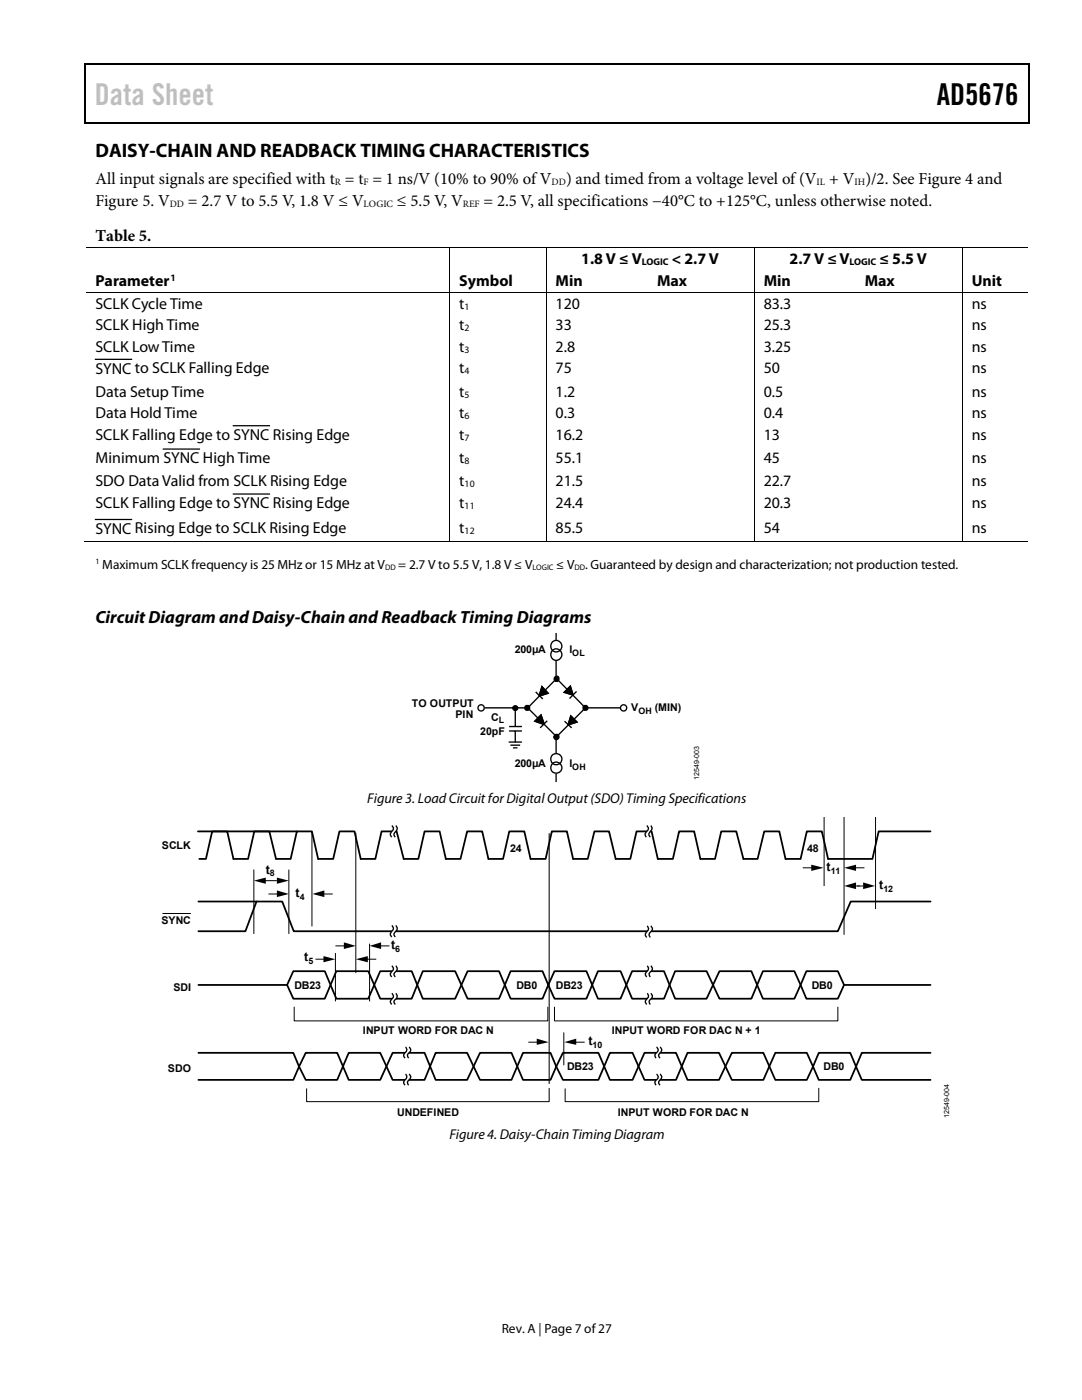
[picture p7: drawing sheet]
<svg xmlns="http://www.w3.org/2000/svg" width="216mm" height="279mm" viewBox="0 0 216 279" stroke-linecap="round" stroke-linejoin="round" font-family="sans-serif">
<defs><g id="words">
<text font-size="6" fill="#c1c1c1" x="18.9" y="20.9">Data Sheet</text>
<text font-size="6" x="186.9" y="20.9">AD5676</text>
<text font-size="3.9" x="19" y="31.3">DAISY-CHAIN AND READBACK TIMING CHARACTERISTICS</text>
<text font-size="3.5" x="19" y="124.4">CircuitDiagram andDaisy-Chain and ReadbackTiming Diagrams</text>
<g font-size="3.3">
<text x="19" y="41.1">Figure 5. V</text>
<text x="19" y="36.8">All input signals are specified with t = t = 1 ns/V (10% to 90% of V</text>
<text x="37.5" y="41.1">= 2.7 V to 5.5 V, 1.8 V ≤ V</text>
<text x="79.2" y="41.1">≤ 5.5 V, V</text>
<text x="96.5" y="41.1">= 2.5 V, all specifications −40°C to +125°C, unless otherwise noted.</text>
<text x="112.9" y="36.8">) and timed from a voltage level of (V</text>
<text x="165.4" y="36.8">+ V )/2. See Figure 4 and</text>
<text x="19.1" y="48.2">Table 5.</text>
</g>
<g font-size="3.2">
<text x="116" y="52.7">1.8 V ≤ V</text>
<text x="134" y="52.7">&lt; 2.7 V</text>
<text x="157.5" y="52.7">2.7 V ≤V</text>
<text x="175.5" y="52.7">≤ 5.5 V</text>
<text x="19" y="57.2">Parameter</text>
<text x="91.7" y="57.2">Symbol</text>
<text x="110.9" y="57.2">Min</text>
<text x="131.1" y="57.2">Max</text>
<text x="152.4" y="57.2">Min</text>
<text x="172.6" y="57.2">Max</text>
<text x="193.9" y="57.2">Unit</text>
<text x="19" y="61.6">SCLK Cycle Time</text>
<text x="19" y="65.9">SCLK High Time</text>
<text x="91.7" y="61.6">t</text>
<text x="91.7" y="65.9">t</text>
<text x="110.9" y="61.6">120</text>
<text x="110.9" y="65.9">33</text>
<text x="152.4" y="61.6">83.3</text>
<text x="152.4" y="65.9">25.3</text>
<text x="193.9" y="61.6">ns</text>
<text x="193.9" y="65.9">ns</text>
<text x="19" y="70.2">SCLK Low Time</text>
<text x="91.7" y="70.2">t</text>
<text x="110.9" y="70.2">2.8</text>
<text x="152.4" y="70.2">3.25</text>
<text x="193.9" y="70.2">ns</text>
<text x="19" y="74.5">SYNC to SCLK Falling Edge</text>
<text x="91.6" y="74.5">t</text>
<text x="110.9" y="74.5">75</text>
<text x="152.4" y="74.5">50</text>
<text x="193.9" y="74.5">ns</text>
<text x="19" y="79.2">Data Setup Time</text>
<text x="19" y="83.5">Data Hold Time</text>
<text x="91.6" y="79.2">t</text>
<text x="91.6" y="83.5">t</text>
<text x="110.9" y="79.2">1.2</text>
<text x="110.9" y="83.5">0.3</text>
<text x="152.4" y="79.2">0.5</text>
<text x="152.4" y="83.5">0.4</text>
<text x="193.9" y="79.2">ns</text>
<text x="193.9" y="83.5">ns</text>
<text x="19" y="87.8">SCLK Falling Edge to SYNC Rising Edge</text>
<text x="91.7" y="87.8">t</text>
<text x="110.9" y="87.8">16.2</text>
<text x="152.4" y="87.8">13</text>
<text x="193.9" y="87.8">ns</text>
<text x="19" y="92.4">Minimum SYNC High Time</text>
<text x="91.7" y="92.4">t</text>
<text x="110.9" y="92.4">55.1</text>
<text x="152.4" y="92.4">45</text>
<text x="193.9" y="92.4">ns</text>
<text x="19" y="97.1">SDO Data Valid from SCLK Rising Edge</text>
<text x="19" y="101.4">SCLK Falling Edge to SYNC Rising Edge</text>
<text x="91.7" y="101.4">t</text>
<text x="91.7" y="97.1">t</text>
<text x="110.9" y="97.1">21.5</text>
<text x="110.9" y="101.4">24.4</text>
<text x="152.4" y="97.1">22.7</text>
<text x="152.4" y="101.4">20.3</text>
<text x="193.9" y="97.1">ns</text>
<text x="193.9" y="101.4">ns</text>
<text x="19" y="106.5">SYNC Rising Edge to SCLK Rising Edge</text>
<text x="91.6" y="106.5">t</text>
<text x="110.9" y="106.5">85.5</text>
<text x="152.4" y="106.5">54</text>
<text x="193.9" y="106.5">ns</text>
</g>
<g font-size="2.8">
<text x="73.3" y="160.2">Figure 3. Load Circuitfor Digital Output (SDO) Timing Specifications</text>
<text x="89.7" y="227.4">Figure 4. Daisy-Chain Timing Diagram</text>
</g>
<g font-size="2.7">
<text x="20.4" y="113.5">Maximum SCLK frequency is 25 MHz or 15 MHz at V</text>
<text x="79.5" y="113.5">= 2.7 V to 5.5 V, 1.8 V ≤ V</text>
<text x="111" y="113.5">≤ V</text>
<text x="116.8" y="113.5">. Guaranteed by design and characterization; not production tested.</text>
<text x="100.1" y="266">Rev. A | Page 7 of27</text>
</g>
<g font-size="2.5">
<text x="164.9" y="173.8">t</text>
<text x="53" y="174.4">t</text>
<text x="59" y="179">t</text>
<text x="175.4" y="177.4">t</text>
<text x="60.7" y="191.8">t</text>
<text x="78" y="189.4">t</text>
<text x="117.4" y="208.6">t</text>
</g>
<g font-size="2.1">
<text x="102.7" y="130.3">200µA</text>
<text x="113.6" y="130.3">I</text>
<text x="82.2" y="141.1">TO OUTPUT</text>
<text x="90.9" y="143.3">PIN</text>
<text x="98" y="143.8">C</text>
<text x="126" y="141.9">V</text>
<text x="130.7" y="141.9">(MIN)</text>
<text x="95.8" y="146.7">20pF</text>
<text x="102.7" y="153.1">200µA</text>
<text x="113.6" y="153.1">I</text>
<text x="32.3" y="169.4">SCLK</text>
<text x="101.8" y="170">24</text>
<text x="161" y="170">48</text>
<text x="32.2" y="184.3">SYNC</text>
<text x="34.6" y="197.7">SDI</text>
<text x="58.7" y="197.4">DB23</text>
<text x="103.1" y="197.4">DB0</text>
<text x="110.9" y="197.4">DB23</text>
<text x="162" y="197.4">DB0</text>
<text x="72.4" y="206.5">INPUT WORD FOR DAC N</text>
<text x="122.1" y="206.5">INPUT WORD FOR DAC N + 1</text>
<text x="33.5" y="213.9">SDO</text>
<text x="113.2" y="213.6">DB23</text>
<text x="164.3" y="213.6">DB0</text>
<text x="79.3" y="222.7">UNDEFINED</text>
<text x="123.3" y="222.7">INPUT WORD FOR DAC N</text>
</g>
<g font-size="1.9">
<text x="33.9" y="41.2">DD</text>
<text x="66.8" y="37">R</text>
<text x="72.5" y="37">F</text>
<text x="72.6" y="41.2">LOGIC</text>
<text x="92.4" y="41.2">REF</text>
<text x="110.1" y="37">DD</text>
<text x="162.9" y="37">IL</text>
<text x="170.5" y="37">IH</text>
<text x="128.1" y="52.9">LOGIC</text>
<text x="169.5" y="52.9">LOGIC</text>
<text x="34" y="56.1">1</text>
<text x="92.7" y="61.8">1</text>
<text x="92.7" y="66.1">2</text>
<text x="92.7" y="70.4">3</text>
<text x="92.7" y="74.7">4</text>
<text x="92.7" y="79.3">5</text>
<text x="92.7" y="83.7">6</text>
<text x="92.7" y="87.9">7</text>
<text x="92.7" y="92.6">8</text>
<text x="92.7" y="97.2">10</text>
<text x="92.7" y="101.6">11</text>
<text x="92.7" y="106.6">12</text>
</g>
<g font-size="1.8">
<text x="114.2" y="130.8">OL</text>
<text x="127.4" y="142.5">OH</text>
<text x="99.5" y="144.4">L</text>
<text x="114.2" y="153.6">OH</text>
<text x="53.9" y="174.9">8</text>
<text x="59.8" y="179.6">4</text>
<text x="165.8" y="174.3">11</text>
<text x="176.3" y="178">12</text>
<text x="78.9" y="190">6</text>
<text x="61.6" y="192.3">5</text>
<text x="118.2" y="209.1">10</text>
</g>
<g font-size="1.6">
<text x="19" y="112.6">1</text>
<text x="76.8" y="113.7">DD</text>
<text x="106.3" y="113.7">LOGIC</text>
<text x="114.6" y="113.7">DD</text>
</g>
<g font-size="1.4">
<text x="139.5" y="155.7" transform="rotate(-90 139.5 155.7)">12549-003</text>
<text x="189.4" y="223.1" transform="rotate(-90 189.4 223.1)">12549-004</text>
</g>
</g></defs>
<g fill="#000">
<path d="M16.9 12.7h.2v1h-.2zM16.9 12.7h.2v.3h-.2zM82.5 12.7h.3v.3h-.3zM205.1 12.7h.3v1h-.3zM205.1 12.7h.3v.3h-.3zM16.9 24.4h.2v.2h-.2zM82.3 24.4h.2v.2h-.2zM205.1 24.4h.3v.2h-.3zM89.7 49.4h.1v.1h-.1zM89.7 58.3h.1v.2h-.1zM108.9 49.4h.2v.1h-.2zM108.9 58.3h.2v.2h-.2z"/>
<path d="M129.2 58.3h.2v.2h-.2zM150.4 49.4h.2v.1h-.2zM150.4 58.3h.2v.2h-.2zM170.7 58.3h.2v.2h-.2zM191.9 49.4h.2v.1h-.2zM191.9 58.3h.2v.2h-.2zM89.7 108.1h.1v.1h-.1zM108.9 108.1h.2v.1h-.2zM128.9 108.1h.2v.1h-.2zM150.4 108.1h.2v.1h-.2zM170.5 108.1h.1v.1h-.1zM191.9 108.1h.2v.1h-.2z"/>
<circle cx="111.1" cy="135.5" r=".52"/>
<circle cx="105.2" cy="141.3" r=".49"/>
<circle cx="111" cy="147.1" r=".52"/>
<circle cx="116.8" cy="141.3" r=".49"/>
</g>
<path d="M17 13.7v10.7M17.1 12.8h65.4M82.8 12.8h122.3M205.2 13.7v10.7M17.1 24.5h188M19 71.7h7.2M32.6 89.6h7.2M46.6 85h7.2M46.6 98.6h7.2M19 103.7h7.2" fill="none" stroke="#000" stroke-width=".25"/>
<g fill="none" stroke="#000" stroke-width=".2">
<path d="M17.1 49.4h72.6M17.1 58.4h72.6M89.7 49.5v8.8M89.7 58.5v49.6M89.8 49.4h19.1M89.8 58.4h19.1M109 49.5v8.8M109 58.5v49.6M109.1 49.4h41.3M109.1 58.4h20.1M129.4 58.4h21M150.5 49.5v8.8"/>
<path d="M150.5 58.5v49.6M150.6 49.4h41.3M150.6 58.4h20.1M170.9 58.4h21M192 49.5v8.8M192 58.5v49.6M192.1 49.4h13M192.1 58.4h13M16.9 108.2h72.8M89.8 108.2h19.1M109.1 108.2h41.3M150.6 108.2h41.3"/>
<path d="M192.1 108.2h13"/>
</g>
<g fill="none" stroke="#000" stroke-width=".27">
<path d="M110.9 135.6l-5.5 5.6"/>
<circle cx="111.1" cy="135.5" r=".52"/>
<circle cx="105.2" cy="141.3" r=".49"/>
<circle cx="111" cy="147.1" r=".52"/>
<circle cx="116.8" cy="141.3" r=".49"/>
</g>
<path d="M106.9 138.1l1.4 1.4z" fill="#fff"/>
<path d="M106.9 138.1l1.4 1.4" fill="none" stroke="#000" stroke-width=".27"/>
<path d="M108.1 137l1.3 1.3-1.7 .6-.1-.1z" fill-rule="evenodd" fill="#fff"/>
<path d="M108.1 137l1.3 1.3-1.7 .6-.1-.1zM116.6 141.5l-5.5 5.4" fill="none" stroke="#000" stroke-width=".27"/>
<path d="M108.1 137l1.3 1.3-1.7 .6-.1-.1z" fill="#000"/>
<path d="M112.7 143.9l1.4 1.4z" fill="#fff"/>
<path d="M112.7 143.9l1.4 1.4" fill="none" stroke="#000" stroke-width=".27"/>
<path d="M113.9 142.9l1.2 1.2-1.7 .5z" fill-rule="evenodd" fill="#fff"/>
<path d="M105.4 141.4l5.7 5.6M113.9 142.9l1.2 1.2-1.7 .5z" fill="none" stroke="#000" stroke-width=".27"/>
<path d="M113.9 142.9l1.2 1.2-1.7 .5z" fill="#000"/>
<path d="M109.2 143.8l-1.4 1.5z" fill="#fff"/>
<path d="M109.2 143.8l-1.4 1.5" fill="none" stroke="#000" stroke-width=".27"/>
<path d="M108 142.7l.6 1.8-.1 .1-1.8-.7z" fill-rule="evenodd" fill="#fff"/>
<path d="M111.1 135.5l5.7 5.8M108 142.7l.6 1.8-.1 .1-1.8-.7z" fill="none" stroke="#000" stroke-width=".27"/>
<path d="M108 142.7l.6 1.8-.1 .1-1.8-.7z" fill="#000"/>
<path d="M115 138l-1.4 1.4z" fill="#fff"/>
<path d="M115 138l-1.4 1.4" fill="none" stroke="#000" stroke-width=".27"/>
<path d="M113.8 136.9l.5 1.8-1.7-.5z" fill-rule="evenodd" fill="#fff"/>
<g fill="none" stroke="#000" stroke-width=".27">
<path d="M111 126.3v1.4M111 131.8v3.1M113.8 136.9l.5 1.8-1.7-.5zM96.7 141.3h8.2M111 147.2v3.2M111 154.4v1.7"/>
<circle cx="111" cy="129" r="1.14"/>
<circle cx="111" cy="130.6" r="1.14"/>
<circle cx="111" cy="151.5" r="1.12"/>
<circle cx="111" cy="153.2" r="1.12"/>
</g>
<path d="M113.8 136.9l.5 1.8-1.7-.5z" fill="#000"/>
<path d="M96.7 141.3h8.2" fill="none" stroke="#000" stroke-width=".2"/>
<circle cx="96" cy="141.3" r=".62" fill="#fff"/>
<g fill="none" stroke="#000" stroke-width=".27">
<path d="M117.3 141.3h6.4"/>
<circle cx="96" cy="141.3" r=".62"/>
</g>
<path d="M117.3 141.3h6.4" fill="none" stroke="#000" stroke-width=".2"/>
<circle cx="124.4" cy="141.3" r=".62" fill="#fff"/>
<g fill="none" stroke="#000" stroke-width=".27">
<path d="M101.5 148.1h2.6M101.6 145.9h2.5M101.6 145h2.5M101.8 148.7h2M102.4 149.2h.9M102.8 141.6v3.5M102.8 145.9v2.3M78.2 164.8l.2 .3 .1 .3-.6 1.1 .3 .6M79 164.8l.3 .6-.7 1.1 .3 .6M129 164.8l.3 .3 .1 .3-.7 1.1 .3 .6M129.8 164.8l.3 .3v.3l-.6 1.1 .3 .6M78.2 184.7l.3 .7-.6 1 .3 .6"/>
<path d="M78.2 192.8l.2 .3 .1 .3-.6 1 .3 .6M78.2 198.2l.2 .3 .1 .4-.6 1 .3 .6M79 184.7l.3 .7-.7 1 .3 .6M79 192.8l.3 .6-.7 1 .3 .6M79 198.2l.3 .7-.7 1 .3 .6M129.1 184.8l.3 .7-.6 1 .2 .6M129.1 192.8l.3 .3v.3l-.6 1 .2 .6M129.1 198.2l.3 .3v.4l-.6 1 .2 .6M129.8 184.8l.4 .7-.7 1 .3 .6M129.8 192.8l.3 .3 .1 .3-.7 1 .3 .6M129.8 198.2l.3 .3 .1 .4-.7 1 .3 .6M80.9 209l.2 .3 .1 .3-.7 1 .3 .6"/>
<path d="M80.9 214.4l.2 .3 .1 .3-.7 1 .3 .6M81.6 209l.3 .3 .1 .3-.7 1 .2 .6M81.6 214.4l.3 .3 .1 .3-.7 1 .2 .6M131 209l.3 .3v.3l-.6 1 .2 .6M131 214.4l.3 .3v.3l-.6 1 .2 .6M131.7 209l.3 .3v.3l-.6 1 .3 .6M131.7 214.4l.3 .3v.3l-.6 1 .3 .6"/>
<circle cx="124.4" cy="141.3" r=".62"/>
</g>
<g fill="#000">
<path d="M50.7 175.8l2.3-.7v1.3zM55.3 177.7l2.3 .7-2.3 .6zM55.3 175.1l2.3 .7-2.3 .6zM62.3 178.4l2.4-.7v1.3zM161.9 172.6l2.5 .6-2.5 .6zM168.4 173.2l2.4-.6v1.2zM168.4 176.8l2.4-.7v1.3zM172.2 176.1l2.4 .7-2.4 .6zM64.5 190.8l2.4 .6-2.4 .6zM68.6 188.1l2.4 .7-2.4 .6zM71 191.4l2.4-.6v1.2zM73.7 188.8l2.3-.7v1.3z"/>
<path d="M107.1 207.3l2.4 .7-2.4 .5zM112.6 208l2.4-.7v1.2z"/>
<circle cx="102.8" cy="141.3" r=".51"/>
</g>
<g fill="none" stroke="#000" stroke-width=".2">
<path d="M50.7 173.5v12.9M52.2 175.8h3.1M53.6 178.4h2.1M57.6 173.5v12.9M62.2 166.1v18.8M64.3 178.4h2.1M71 166.2v28M109.6 166.3v50M160.2 173.2h2.2M164.4 163v13.8M168.4 163v23.6M170.4 173.2h2.1"/>
<path d="M172.2 176.8h-1.8M174.7 163v18.4M32.4 182.3h5.7M62.9 191.4h2.1M66.9 190.2v9.6M66.9 188.8h2.2M72.9 191.4h2.2M73.7 188.3v11.5M75.7 188.8h2M58.7 201v2.7h50.6v-2.7M105.4 208h2.1M109.6 217.2v2.7h-48.4v-2.6"/>
<path d="M110.6 201v2.7h56.6v-2.7M112.5 206v6.6M114.5 208h2.2M163.4 217.2v2.7h-50.6v-2.6"/>
<circle cx="102.8" cy="141.3" r=".51"/>
</g>
<g fill="none" stroke="#000" stroke-width=".35">
<path d="M39.5 165.9h19.7M39.6 179.9h11.6M185.7 165.9h-10.4l-1.2 5.5h-8.9l-1.2-5.5h-3l-1.2 5.5h-3.1l-1.2-5.5h-3l-1.3 5.5h-2.9l-1.4-5.5h-3l-1.2 5.5h-2.9l-1.3-5.5h-3l-1.2 5.5h-3l-1.3-5.5h-3l-1.2 5.5h-2.9l-1.4-5.5h-2.9l-1.3 5.5h-2.9l-1.3-5.5h-3l-1.2 5.5h-3l-1.3-5.5h-3l-1.2 5.5h-2.9l-1.3-5.5h-3l-1.3 5.5h-2.9l-1.3-5.5h-3l-1.2 5.5h-2.9l-1.5-5.5h-3l-1.2 5.5h-2.9l-1.3-5.5h-3l-1.2 5.5h-3l-1.3-5.5h-3l-1.2 5.5h-2.9l-1.4-5.5h-3l-1.2 5.5h-2.9l-1.3-5.5h-3l-1.2 5.5h-1.3M185.7 179.9h-16l-2.5 6h-108.6l-2.3-6h-5.1l-2.2 6h-9.4M39.6 196.6h17.7l1.2 2.7h6.3l2.3-5.5h6.4l2.4 5.5h6.3l2.2-5.5h6.4l2.5 5.5h6.3l2.3-5.5h6.4l1.1 2.8 1.2-2.8h6.4l2.3 5.5h4.5l2.3-5.5h6.4l2.2 5.5h6.3l2.6-5.5h6.3l2.3 5.5h6.3l2.4-5.5h6.3l1.2 2.8h17.3M57.3 196.6l1.2-2.8h6.3l2.3 5.5h6.4l2.4-5.5h6.3l2.2 5.5h6.4l2.5-5.5h6.3l2.3 5.5h6.4l1.1-2.7 1.2 2.7h6.4l2.3-5.5h4.5l2.3 5.5h6.4l2.2-5.5h6.3l2.6 5.5h6.3l2.3-5.5h6.3l2.4 5.5h6.3l1.2-2.7M39.6 210.1h18.9l1.2 2.8M59.7 212.9l1.3-2.8h6.3l2.3 5.4h6.3l2.4-5.4h6.4l2.2 5.4h6.3l2.6-5.4h6.3l2.3 5.4h5.4l1.2-2.6M59.7 212.9l1.3 2.6h6.3l2.3-5.4h6.3l2.4 5.4h6.4l2.2-5.4h6.3l2.6 5.4h6.3l2.3-5.4h5.4l1.2 2.8M59.7 212.9l-1.2 2.6h-18.9M111 212.9l1.3-2.8h7.1l2.3 5.4h4.5l2.4-5.4h6.3l2.3 5.4h6.3l2.5-5.4h6.3l2.4 5.4h6.3l2.4-5.4h6.3l1.1 2.8M111 212.9l1.3 2.6h7.1l2.3-5.4h4.5l2.4 5.4h6.3l2.3-5.4h6.3l2.5 5.4h6.3l2.4-5.4h6.3l2.4 5.4h6.3l1.1-2.6"/>
<path d="M170.8 212.9l1.2 2.6h13.7M185.7 210.1h-13.7l-1.2 2.8"/>
</g>
<path d="M78.6 164.8l.3 .6-.7 1.1 .3 .6M129.4 164.8l.3 .3v.3l-.6 1.1 .3 .6M78.6 184.7l.3 .7-.7 1 .3 .6M78.6 192.8l.3 .6-.7 1 .3 .6M78.6 198.2l.3 .7-.7 1 .3 .6M129.5 184.8l.3 .7-.7 1 .3 .6M129.5 192.8l.3 .6-.7 1 .3 .6M129.5 198.2l.3 .7-.7 1 .3 .6M81.3 209l.3 .6-.7 1 .3 .6M81.3 214.4l.3 .6-.7 1 .3 .6M131.3 209l.3 .3 .1 .3-.6 1 .2 .6M131.3 214.4l.3 .3 .1 .3-.6 1 .2 .6" fill="none" stroke="#fff" stroke-width=".62" stroke-linecap="butt"/>
<use href="#words"/>
</svg>
